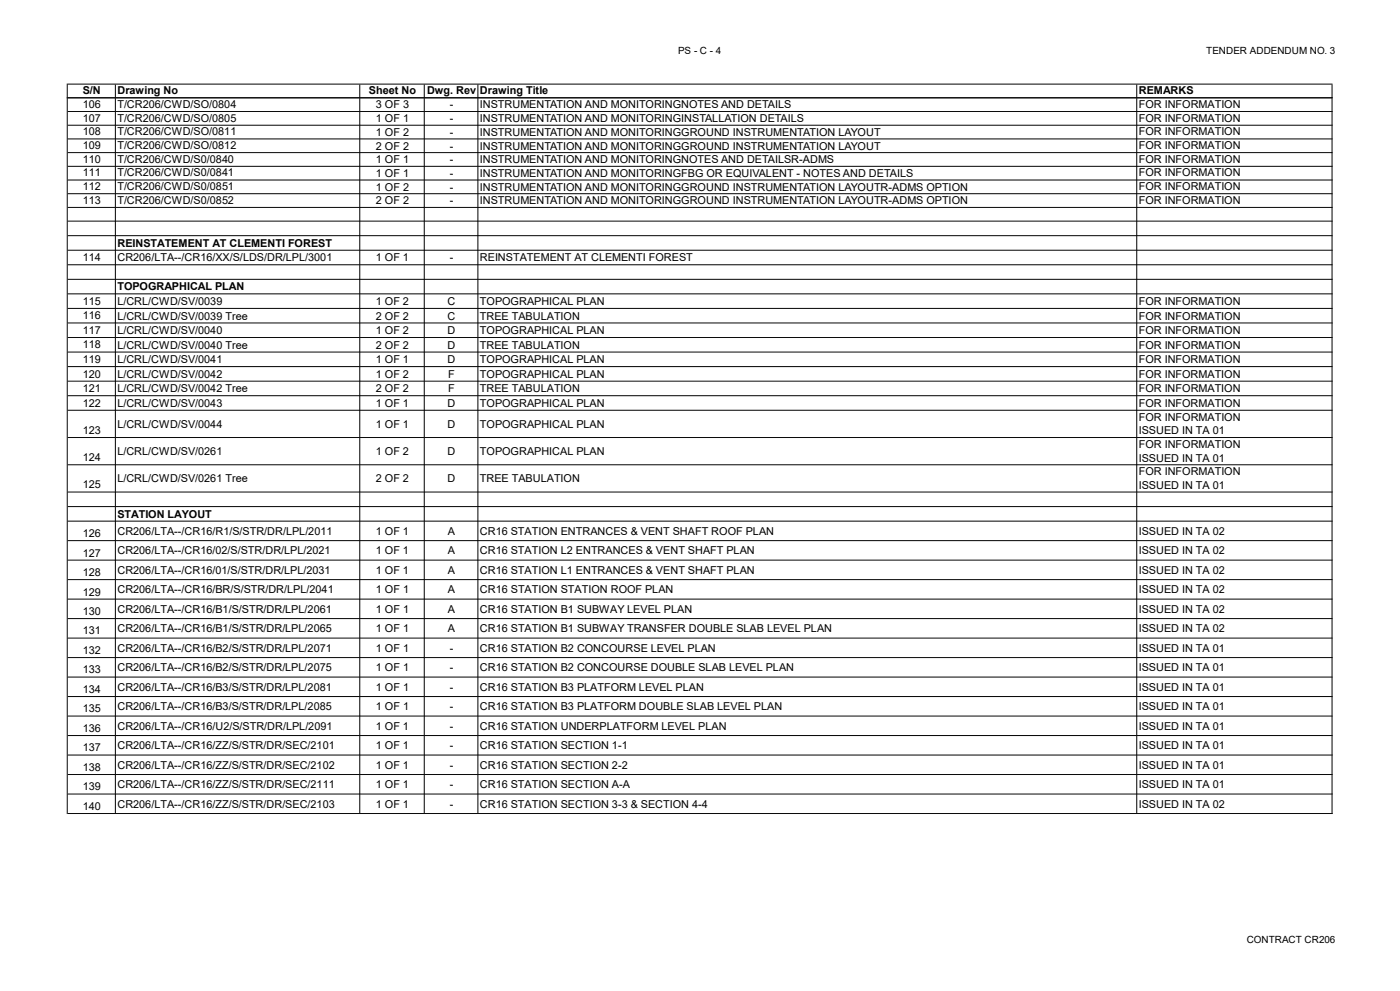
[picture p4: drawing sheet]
<svg xmlns="http://www.w3.org/2000/svg" width="420mm" height="297mm" viewBox="0 0 420 297" stroke-linecap="round" stroke-linejoin="round" font-family="sans-serif">
<defs><g id="words">
<g font-size="3.3">
<text x="24.8" y="28.2">S/N</text>
<text x="35.2" y="28.2">Drawing No</text>
<text x="110.7" y="28.2">Sheet No</text>
<text x="128.1" y="28.2">Dwg. Rev</text>
<text x="144" y="28">Drawing Title</text>
<text x="341.6" y="28.2">REMARKS</text>
<text x="24.8" y="32.3">106</text>
<text x="35.2" y="32.3">T/CR206/CWD/SO/0804</text>
<text x="112.8" y="32.5">3 OF 3</text>
<text x="134.9" y="32.5">-</text>
<text x="144" y="32.5">INSTRUMENTATION AND MONITORINGNOTES AND DETAILS</text>
<text x="341.6" y="32.3">FOR INFORMATION</text>
<text x="24.8" y="36.4">107</text>
<text x="24.8" y="40.6">108</text>
<text x="35.2" y="36.4">T/CR206/CWD/SO/0805</text>
<text x="35.2" y="40.6">T/CR206/CWD/SO/0811</text>
<text x="112.8" y="36.6">1 OF 1</text>
<text x="112.8" y="40.7">1 OF 2</text>
<text x="134.9" y="36.6">-</text>
<text x="134.9" y="40.7">-</text>
<text x="144" y="36.6">INSTRUMENTATION AND MONITORINGINSTALLATION DETAILS</text>
<text x="144" y="40.7">INSTRUMENTATION AND MONITORINGGROUND INSTRUMENTATION LAYOUT</text>
<text x="341.6" y="36.4">FOR INFORMATION</text>
<text x="341.6" y="40.6">FOR INFORMATION</text>
<text x="24.8" y="44.7">109</text>
<text x="35.2" y="44.7">T/CR206/CWD/SO/0812</text>
<text x="112.8" y="44.8">2 OF 2</text>
<text x="134.9" y="44.8">-</text>
<text x="144" y="44.8">INSTRUMENTATION AND MONITORINGGROUND INSTRUMENTATION LAYOUT</text>
<text x="341.6" y="44.7">FOR INFORMATION</text>
<text x="24.8" y="48.8">110</text>
<text x="24.8" y="52.9">111</text>
<text x="35.2" y="48.8">T/CR206/CWD/S0/0840</text>
<text x="35.2" y="52.9">T/CR206/CWD/S0/0841</text>
<text x="112.8" y="48.9">1 OF 1</text>
<text x="112.8" y="53">1 OF 1</text>
<text x="134.9" y="48.9">-</text>
<text x="134.9" y="53">-</text>
<text x="144" y="48.9">INSTRUMENTATION AND MONITORINGNOTES AND DETAILSR-ADMS</text>
<text x="144" y="53">INSTRUMENTATION AND MONITORINGFBG OR EQUIVALENT - NOTES AND DETAILS</text>
<text x="341.6" y="48.8">FOR INFORMATION</text>
<text x="341.6" y="52.9">FOR INFORMATION</text>
<text x="24.8" y="57">112</text>
<text x="35.2" y="57">T/CR206/CWD/S0/0851</text>
<text x="112.8" y="57.2">1 OF 2</text>
<text x="134.9" y="57.2">-</text>
<text x="144" y="57.2">INSTRUMENTATION AND MONITORINGGROUND INSTRUMENTATION LAYOUTR-ADMS OPTION</text>
<text x="341.6" y="57">FOR INFORMATION</text>
<text x="24.8" y="61.1">113</text>
<text x="35.2" y="61.1">T/CR206/CWD/S0/0852</text>
<text x="112.8" y="61.3">2 OF 2</text>
<text x="134.9" y="61.3">-</text>
<text x="144" y="61.3">INSTRUMENTATION AND MONITORINGGROUND INSTRUMENTATION LAYOUTR-ADMS OPTION</text>
<text x="341.6" y="61.1">FOR INFORMATION</text>
<text x="35.2" y="74">REINSTATEMENT AT CLEMENTI FOREST</text>
<text x="24.8" y="78.3">114</text>
<text x="35.2" y="78.3">CR206/LTA--/CR16/XX/S/LDS/DR/LPL/3001</text>
<text x="112.8" y="78.3">1 OF 1</text>
<text x="134.9" y="78.3">-</text>
<text x="144" y="78.3">REINSTATEMENT AT CLEMENTI FOREST</text>
<text x="35.2" y="87">TOPOGRAPHICAL PLAN</text>
<text x="24.8" y="91.4">115</text>
<text x="24.8" y="95.7">116</text>
<text x="35.2" y="91.4">L/CRL/CWD/SV/0039</text>
<text x="35.2" y="95.8">L/CRL/CWD/SV/0039 Tree</text>
<text x="112.8" y="95.8">2 OF 2</text>
<text x="112.8" y="91.4">1 OF 2</text>
<text x="134.3" y="95.8">C</text>
<text x="134.3" y="91.4">C</text>
<text x="144" y="95.8">TREE TABULATION</text>
<text x="144" y="91.4">TOPOGRAPHICAL PLAN</text>
<text x="341.6" y="95.8">FOR INFORMATION</text>
<text x="341.6" y="91.4">FOR INFORMATION</text>
<text x="24.8" y="100.1">117</text>
<text x="35.2" y="100.1">L/CRL/CWD/SV/0040</text>
<text x="112.8" y="100.1">1 OF 2</text>
<text x="134.3" y="100.1">D</text>
<text x="144" y="100.1">TOPOGRAPHICAL PLAN</text>
<text x="341.6" y="100.1">FOR INFORMATION</text>
<text x="24.8" y="104.4">118</text>
<text x="35.2" y="104.5">L/CRL/CWD/SV/0040 Tree</text>
<text x="112.8" y="104.5">2 OF 2</text>
<text x="134.3" y="104.5">D</text>
<text x="144" y="104.5">TREE TABULATION</text>
<text x="341.6" y="104.5">FOR INFORMATION</text>
<text x="24.8" y="108.8">119</text>
<text x="24.8" y="113.2">120</text>
<text x="35.2" y="108.8">L/CRL/CWD/SV/0041</text>
<text x="35.2" y="113.2">L/CRL/CWD/SV/0042</text>
<text x="112.8" y="108.8">1 OF 1</text>
<text x="112.8" y="113.2">1 OF 2</text>
<text x="134.3" y="108.8">D</text>
<text x="134.5" y="113.2">F</text>
<text x="144" y="113.2">TOPOGRAPHICAL PLAN</text>
<text x="144" y="108.8">TOPOGRAPHICAL PLAN</text>
<text x="341.6" y="108.8">FOR INFORMATION</text>
<text x="341.6" y="113.2">FOR INFORMATION</text>
<text x="24.8" y="117.5">121</text>
<text x="35.2" y="117.6">L/CRL/CWD/SV/0042 Tree</text>
<text x="112.8" y="117.6">2 OF 2</text>
<text x="134.4" y="117.6">F</text>
<text x="144" y="117.6">TREE TABULATION</text>
<text x="341.6" y="117.6">FOR INFORMATION</text>
<text x="24.8" y="121.9">122</text>
<text x="35.2" y="121.9">L/CRL/CWD/SV/0043</text>
<text x="112.8" y="121.9">1 OF 1</text>
<text x="134.3" y="121.9">D</text>
<text x="144" y="121.9">TOPOGRAPHICAL PLAN</text>
<text x="341.6" y="121.9">FOR INFORMATION</text>
<text x="24.8" y="130">123</text>
<text x="35.2" y="128.2">L/CRL/CWD/SV/0044</text>
<text x="112.8" y="128.2">1 OF 1</text>
<text x="134.3" y="128.2">D</text>
<text x="144" y="128.2">TOPOGRAPHICAL PLAN</text>
<text x="341.6" y="126.2">FOR INFORMATION</text>
<text x="341.6" y="130.2">ISSUED IN TA 01</text>
<text x="35.2" y="136.4">L/CRL/CWD/SV/0261</text>
<text x="112.8" y="136.4">1 OF 2</text>
<text x="134.3" y="136.4">D</text>
<text x="144" y="136.4">TOPOGRAPHICAL PLAN</text>
<text x="341.6" y="134.3">FOR INFORMATION</text>
<text x="24.8" y="138.2">124</text>
<text x="341.6" y="138.4">ISSUED IN TA 01</text>
<text x="341.6" y="142.5">FOR INFORMATION</text>
<text x="24.8" y="146.4">125</text>
<text x="35.2" y="144.5">L/CRL/CWD/SV/0261 Tree</text>
<text x="112.8" y="144.5">2 OF 2</text>
<text x="134.3" y="144.5">D</text>
<text x="144" y="144.5">TREE TABULATION</text>
<text x="341.6" y="146.6">ISSUED IN TA 01</text>
<text x="35.2" y="155.2">STATION LAYOUT</text>
<text x="24.8" y="161">126</text>
<text x="35.2" y="160.3">CR206/LTA--/CR16/R1/S/STR/DR/LPL/2011</text>
<text x="112.8" y="160.3">1 OF 1</text>
<text x="134.4" y="160.3">A</text>
<text x="144" y="160.3">CR16 STATION ENTRANCES &amp; VENT SHAFT ROOF PLAN</text>
<text x="341.6" y="160.3">ISSUED IN TA 02</text>
<text x="24.8" y="166.8">127</text>
<text x="35.2" y="166.1">CR206/LTA--/CR16/02/S/STR/DR/LPL/2021</text>
<text x="112.8" y="166.1">1 OF 1</text>
<text x="134.4" y="166.1">A</text>
<text x="144" y="166.1">CR16 STATION L2 ENTRANCES &amp; VENT SHAFT PLAN</text>
<text x="341.6" y="166.1">ISSUED IN TA 02</text>
<text x="24.8" y="172.6">128</text>
<text x="35.2" y="172">CR206/LTA--/CR16/01/S/STR/DR/LPL/2031</text>
<text x="112.8" y="172">1 OF 1</text>
<text x="134.4" y="172">A</text>
<text x="144" y="172">CR16 STATION L1 ENTRANCES &amp; VENT SHAFT PLAN</text>
<text x="341.6" y="172">ISSUED IN TA 02</text>
<text x="24.8" y="178.5">129</text>
<text x="35.2" y="177.8">CR206/LTA--/CR16/BR/S/STR/DR/LPL/2041</text>
<text x="112.8" y="177.8">1 OF 1</text>
<text x="134.4" y="177.8">A</text>
<text x="144" y="177.8">CR16 STATION STATION ROOF PLAN</text>
<text x="341.6" y="177.8">ISSUED IN TA 02</text>
<text x="24.8" y="184.3">130</text>
<text x="35.2" y="183.6">CR206/LTA--/CR16/B1/S/STR/DR/LPL/2061</text>
<text x="112.8" y="183.6">1 OF 1</text>
<text x="134.4" y="183.6">A</text>
<text x="144" y="183.6">CR16 STATION B1 SUBWAY LEVEL PLAN</text>
<text x="341.6" y="183.6">ISSUED IN TA 02</text>
<text x="24.8" y="190.2">131</text>
<text x="35.2" y="189.5">CR206/LTA--/CR16/B1/S/STR/DR/LPL/2065</text>
<text x="112.8" y="189.5">1 OF 1</text>
<text x="134.4" y="189.5">A</text>
<text x="144" y="189.5">CR16 STATION B1 SUBWAY TRANSFER DOUBLE SLAB LEVEL PLAN</text>
<text x="341.6" y="189.5">ISSUED IN TA 02</text>
<text x="24.8" y="196">132</text>
<text x="35.2" y="195.3">CR206/LTA--/CR16/B2/S/STR/DR/LPL/2071</text>
<text x="112.8" y="195.3">1 OF 1</text>
<text x="134.9" y="195.3">-</text>
<text x="144" y="195.3">CR16 STATION B2 CONCOURSE LEVEL PLAN</text>
<text x="341.6" y="195.3">ISSUED IN TA 01</text>
<text x="24.8" y="201.8">133</text>
<text x="35.2" y="201.2">CR206/LTA--/CR16/B2/S/STR/DR/LPL/2075</text>
<text x="112.8" y="201.2">1 OF 1</text>
<text x="134.9" y="201.2">-</text>
<text x="144" y="201.2">CR16 STATION B2 CONCOURSE DOUBLE SLAB LEVEL PLAN</text>
<text x="341.6" y="201.2">ISSUED IN TA 01</text>
<text x="24.8" y="207.7">134</text>
<text x="35.2" y="207">CR206/LTA--/CR16/B3/S/STR/DR/LPL/2081</text>
<text x="112.8" y="207">1 OF 1</text>
<text x="134.9" y="207">-</text>
<text x="144" y="207">CR16 STATION B3 PLATFORM LEVEL PLAN</text>
<text x="341.6" y="207">ISSUED IN TA 01</text>
<text x="24.8" y="213.5">135</text>
<text x="35.2" y="212.9">CR206/LTA--/CR16/B3/S/STR/DR/LPL/2085</text>
<text x="112.8" y="212.9">1 OF 1</text>
<text x="134.9" y="212.9">-</text>
<text x="144" y="212.9">CR16 STATION B3 PLATFORM DOUBLE SLAB LEVEL PLAN</text>
<text x="341.6" y="212.9">ISSUED IN TA 01</text>
<text x="24.8" y="219.4">136</text>
<text x="35.2" y="218.7">CR206/LTA--/CR16/U2/S/STR/DR/LPL/2091</text>
<text x="112.8" y="218.7">1 OF 1</text>
<text x="134.9" y="218.7">-</text>
<text x="144" y="218.7">CR16 STATION UNDERPLATFORM LEVEL PLAN</text>
<text x="341.6" y="218.7">ISSUED IN TA 01</text>
<text x="24.8" y="225.2">137</text>
<text x="35.2" y="224.5">CR206/LTA--/CR16/ZZ/S/STR/DR/SEC/2101</text>
<text x="112.8" y="224.5">1 OF 1</text>
<text x="134.9" y="224.5">-</text>
<text x="144" y="224.5">CR16 STATION SECTION 1-1</text>
<text x="341.6" y="224.5">ISSUED IN TA 01</text>
<text x="24.8" y="231.1">138</text>
<text x="35.2" y="230.4">CR206/LTA--/CR16/ZZ/S/STR/DR/SEC/2102</text>
<text x="112.8" y="230.4">1 OF 1</text>
<text x="134.9" y="230.4">-</text>
<text x="144" y="230.4">CR16 STATION SECTION 2-2</text>
<text x="341.6" y="230.4">ISSUED IN TA 01</text>
<text x="24.8" y="236.9">139</text>
<text x="35.2" y="236.2">CR206/LTA--/CR16/ZZ/S/STR/DR/SEC/2111</text>
<text x="112.8" y="236.2">1 OF 1</text>
<text x="134.9" y="236.2">-</text>
<text x="144" y="236.2">CR16 STATION SECTION A-A</text>
<text x="341.6" y="236.2">ISSUED IN TA 01</text>
<text x="24.8" y="242.7">140</text>
<text x="35.2" y="242.1">CR206/LTA--/CR16/ZZ/S/STR/DR/SEC/2103</text>
<text x="112.8" y="242.1">1 OF 1</text>
<text x="134.9" y="242.1">-</text>
<text x="144" y="242.1">CR16 STATION SECTION 3-3 &amp; SECTION 4-4</text>
<text x="341.6" y="242.1">ISSUED IN TA 02</text>
</g>
<g font-size="3">
<text x="203.4" y="16.1">PS - C - 4</text>
<text x="361.9" y="16.1">TENDER ADDENDUM NO. 3</text>
<text x="374" y="282.7">CONTRACT CR206</text>
</g>
</g></defs>
<g fill="#000">
<path d="M20 25.1h.3v4.4h-.3zM34.5 25.4h.3v4.1h-.3zM107.8 25.4h.3v4.1h-.3zM127.1 25.4h.3v4.1h-.3zM143.2 25.4h.3v4.1h-.3zM340.9 25.4h.3v4.1h-.3zM399.5 25.4h.3v4.1h-.3z" fill-rule="evenodd"/>
<path d="M20 29.2h.3v214.8h-.3zM34.5 29.5h.3v214.5h-.3zM107.8 29.5h.3v214.5h-.3zM127.1 29.5h.3v214.5h-.3zM143.2 29.5h.3v214.5h-.3zM340.9 29.5h.3v214.5h-.3zM399.5 29.5h.3v214.5h-.3z" fill-rule="evenodd"/>
<path d="M20.3 25.1h379.5v.3h-379.5zM20.3 29.2h379.5v.3h-379.5z" fill-rule="evenodd"/>
<path d="M20.3 29.2h379.5v.3h-379.5zM20.3 33.3h379.5v.3h-379.5zM20.3 37.4h379.5v.3h-379.5zM20.3 41.5h379.5v.3h-379.5zM20.3 45.6h379.5v.3h-379.5zM20.3 49.7h379.5v.3h-379.5zM20.3 53.8h379.5v.3h-379.5zM20.3 57.9h379.5v.3h-379.5zM20.3 62h379.5v.3h-379.5zM20.3 66.1h379.5v.3h-379.5zM20.3 70.5h379.5v.3h-379.5zM20.3 74.8h379.5v.3h-379.5zM20.3 79.2h379.5v.3h-379.5zM20.3 83.6h379.5v.3h-379.5zM20.3 87.9h379.5v.3h-379.5zM20.3 92.3h379.5v.3h-379.5zM20.3 96.6h379.5v.3h-379.5zM20.3 101h379.5v.3h-379.5zM20.3 105.4h379.5v.3h-379.5zM20.3 109.7h379.5v.3h-379.5zM20.3 114.1h379.5v.3h-379.5zM20.3 118.4h379.5v.3h-379.5zM20.3 122.8h379.5v.3h-379.5zM20.3 131h379.5v.3h-379.5zM20.3 139.1h379.5v.3h-379.5zM20.3 147.3h379.5v.3h-379.5zM20.3 151.7h379.5v.3h-379.5zM20.3 156h379.5v.3h-379.5zM20.3 161.9h379.5v.3h-379.5zM20.3 167.7h379.5v.3h-379.5zM20.3 173.6h379.5v.3h-379.5zM20.3 179.4h379.5v.3h-379.5zM20.3 185.3h379.5v.2h-379.5zM20.3 191.1h379.5v.3h-379.5zM20.3 196.9h379.5v.3h-379.5zM20.3 202.8h379.5v.3h-379.5zM20.3 208.6h379.5v.3h-379.5zM20.3 214.5h379.5v.3h-379.5zM20.3 220.3h379.5v.3h-379.5zM20.3 226.1h379.5v.3h-379.5zM20.3 232h379.5v.3h-379.5zM20.3 237.8h379.5v.3h-379.5zM20.3 243.7h379.5v.3h-379.5z" fill-rule="evenodd"/>
</g>
<use href="#words"/>
</svg>
